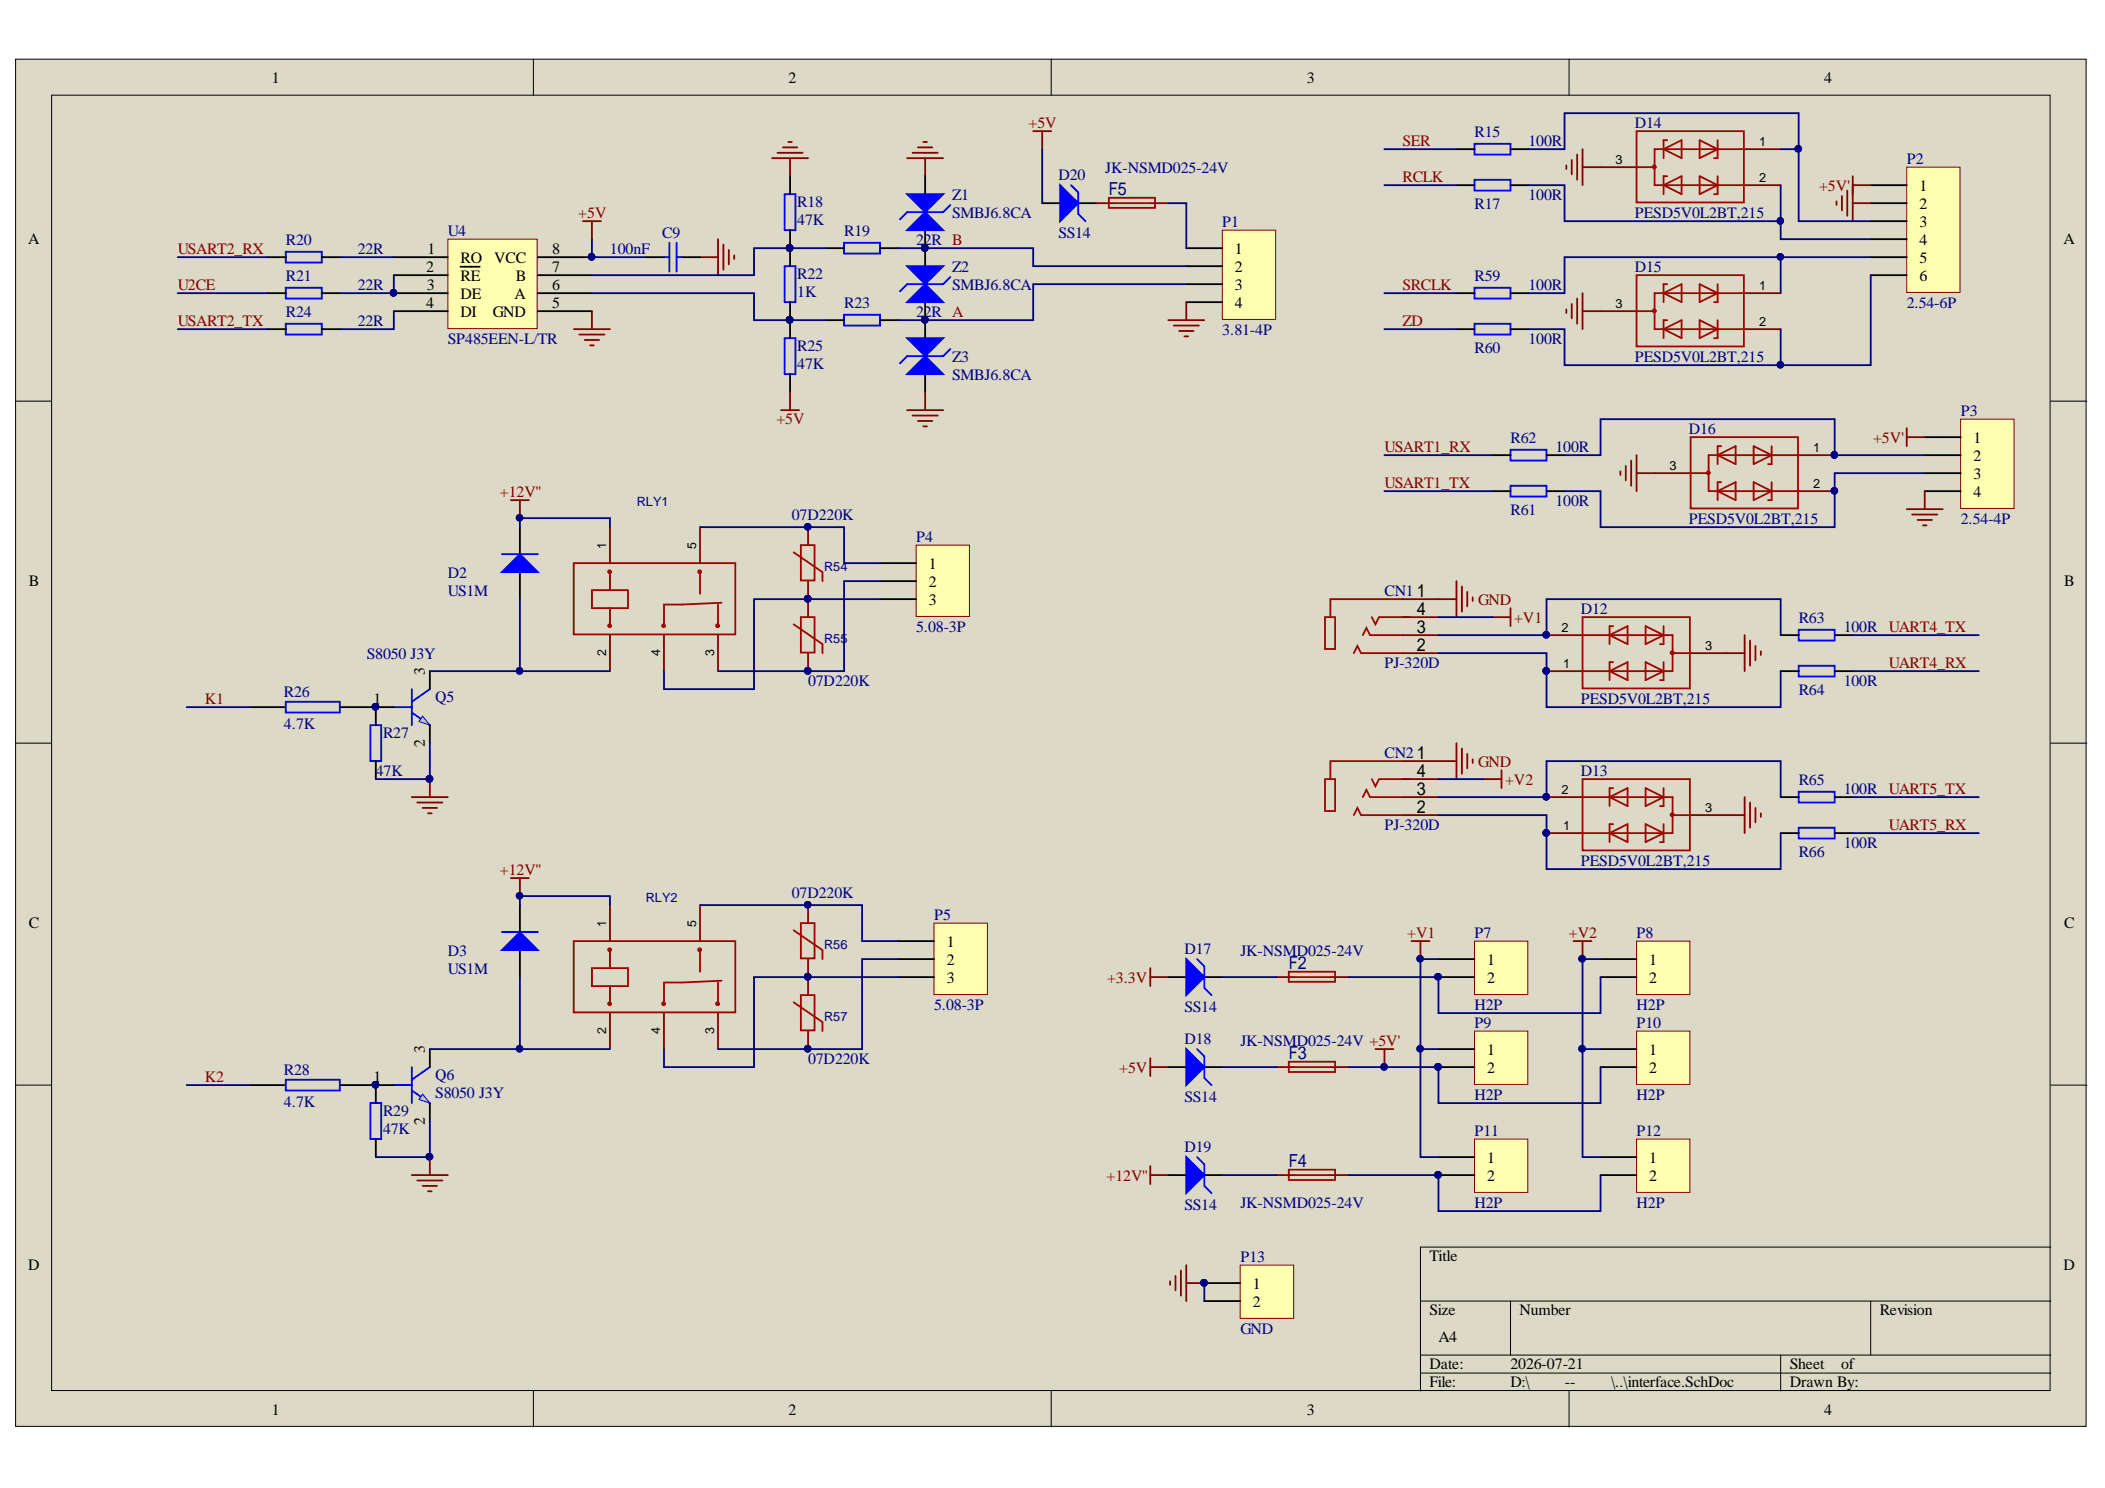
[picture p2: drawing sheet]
<svg xmlns="http://www.w3.org/2000/svg" width="297mm" height="210mm" viewBox="0 0 297 210" stroke-linecap="round" stroke-linejoin="round" font-family="sans-serif">
<defs><g id="words">
<g font-size="2.5" fill="#000080">
<text x="156.5" y="27.5">F5</text>
<text x="181.9" y="136.7">F2</text>
<text x="181.9" y="149.4">F3</text>
<text x="181.9" y="164.6">F4</text>
</g>
<g font-size="2.2">
<text x="38.3" y="11.7">1</text>
<text x="111.3" y="11.7">2</text>
<text x="184.4" y="11.7">3</text>
<text x="257.4" y="11.7">4</text>
<text x="270.8" y="26.9">1</text>
<text x="270.8" y="29.5">2</text>
<text x="4" y="34.5">A</text>
<text x="60.3" y="35.8">1</text>
<text x="77.9" y="35.8">8</text>
<text x="174.3" y="35.8">1</text>
<text x="270.8" y="32">3</text>
<text x="270.8" y="34.5">4</text>
<text x="291.2" y="34.5">A</text>
<text x="60.1" y="38.3">2</text>
<text x="60.2" y="40.9">3</text>
<text x="65" y="37.1">RO</text>
<text x="65" y="39.6">RE</text>
<text x="69.8" y="37.1">VCC</text>
<text x="72.8" y="39.6">B</text>
<text x="77.9" y="40.9">6</text>
<text x="77.9" y="38.3">7</text>
<text x="174.3" y="38.3">2</text>
<text x="174.3" y="40.9">3</text>
<text x="270.8" y="37.1">5</text>
<text x="270.8" y="39.6">6</text>
<text x="60.1" y="43.4">4</text>
<text x="65" y="42.2">DE</text>
<text x="65" y="44.7">DI</text>
<text x="69.6" y="44.7">GND</text>
<text x="72.6" y="42.2">A</text>
<text x="77.9" y="43.4">5</text>
<text x="174.3" y="43.4">4</text>
<text x="278.5" y="62.5">1</text>
<text x="278.5" y="65">2</text>
<text x="278.5" y="67.5">3</text>
<text x="278.5" y="70.1">4</text>
<text x="4.1" y="82.7">B</text>
<text x="131.1" y="80.2">1</text>
<text x="131.1" y="82.8">2</text>
<text x="291.3" y="82.7">B</text>
<text x="131.1" y="85.3">3</text>
<text x="59.9" y="95.2" transform="rotate(-90 59.9 95.2)">3</text>
<text x="52.7" y="99.3">1</text>
<text x="59.9" y="105.4" transform="rotate(-90 59.9 105.4)">2</text>
<text x="4.1" y="130.9">C</text>
<text x="291.3" y="130.9">C</text>
<text x="133.6" y="133.6">1</text>
<text x="133.6" y="136.1">2</text>
<text x="209.8" y="136.1">1</text>
<text x="232.7" y="136.1">1</text>
<text x="133.6" y="138.6">3</text>
<text x="209.8" y="138.6">2</text>
<text x="232.7" y="138.6">2</text>
<text x="59.9" y="148.5" transform="rotate(-90 59.9 148.5)">3</text>
<text x="209.8" y="148.8">1</text>
<text x="232.7" y="148.8">1</text>
<text x="52.7" y="152.6">1</text>
<text x="209.8" y="151.3">2</text>
<text x="232.7" y="151.3">2</text>
<text x="59.9" y="158.7" transform="rotate(-90 59.9 158.7)">2</text>
<text x="209.8" y="164">1</text>
<text x="209.8" y="166.6">2</text>
<text x="232.7" y="164">1</text>
<text x="232.7" y="166.6">2</text>
<text x="4" y="179.2">D</text>
<text x="201.7" y="177.9">Title</text>
<text x="291.2" y="179.2">D</text>
<text x="176.8" y="181.8">1</text>
<text x="176.8" y="184.3">2</text>
<text x="201.7" y="185.5">Size</text>
<text x="214.4" y="185.5">Number</text>
<text x="265.3" y="185.5">Revision</text>
<text x="203" y="189.3">A4</text>
<text x="201.7" y="193.1">Date:</text>
<text x="201.7" y="195.7">File:</text>
<text x="213.1" y="193.1">2026-07-21</text>
<text x="213.1" y="195.7">D:\</text>
<text x="220.8" y="195.7">--</text>
<text x="227.3" y="195.7">\..\interface.SchDoc</text>
<text x="252.5" y="193.1">Sheet</text>
<text x="252.5" y="195.7">Drawn By:</text>
<text x="259.8" y="193.1">of</text>
<text x="38.3" y="199.5">1</text>
<text x="111.3" y="199.5">2</text>
<text x="184.4" y="199.5">3</text>
<text x="257.4" y="199.5">4</text>
</g>
<g font-size="2.2" fill="#800000">
<text x="145.1" y="18">+5V</text>
<text x="197.9" y="20.6">SER</text>
<text x="197.9" y="25.6">RCLK</text>
<text x="256.7" y="26.9">+5V'</text>
<text x="25.1" y="35.8">USART2_RX</text>
<text x="81.6" y="30.7">+5V</text>
<text x="25.1" y="40.9">U2CE</text>
<text x="197.9" y="40.9">SRCLK</text>
<text x="25.1" y="46">USART2_TX</text>
<text x="197.9" y="46">ZD</text>
<text x="109.6" y="59.8">+5V</text>
<text x="195.4" y="63.7">USART1_RX</text>
<text x="264.3" y="62.5">+5V'</text>
<text x="70.5" y="70.1">+12V''</text>
<text x="195.4" y="68.8">USART1_TX</text>
<text x="208.6" y="85.3">GND</text>
<text x="213.7" y="87.9">+V1</text>
<text x="266.5" y="94.2">UART4_RX</text>
<text x="28.9" y="99.3">K1</text>
<text x="208.6" y="108.2">GND</text>
<text x="212.4" y="110.7">+V2</text>
<text x="266.5" y="117.1">UART5_RX</text>
<text x="70.5" y="123.4">+12V''</text>
<text x="198.6" y="132.3">+V1</text>
<text x="221.4" y="132.3">+V2</text>
<text x="156.2" y="138.6">+3.3V</text>
<text x="28.9" y="152.6">K2</text>
<text x="157.9" y="151.3">+5V</text>
<text x="156.1" y="166.6">+12V''</text>
</g>
<g font-size="2.2" fill="#000080">
<text x="208.1" y="19.3">R15</text>
<text x="215.7" y="20.6">100R</text>
<text x="230.7" y="18">D14</text>
<text x="269.1" y="23.1">P2</text>
<text x="112.5" y="29.2">R18</text>
<text x="134.4" y="28.2">Z1</text>
<text x="149.4" y="25.4">D20</text>
<text x="156" y="24.4">JK-NSMD025-24V</text>
<text x="208.1" y="29.5">R17</text>
<text x="215.7" y="28.2">100R</text>
<text x="40.3" y="34.5">R20</text>
<text x="50.5" y="35.8">22R</text>
<text x="63.2" y="33.3">U4</text>
<text x="86.1" y="35.8">100nF</text>
<text x="93.4" y="33.5">C9</text>
<text x="112.5" y="31.7">47K</text>
<text x="119.1" y="33.3">R19</text>
<text x="129.3" y="34.5">22R B</text>
<text x="134.4" y="30.7">SMBJ6.8CA</text>
<text x="149.4" y="33.5">SS14</text>
<text x="172.5" y="32">P1</text>
<text x="230.7" y="30.7">PESD5V0L2BT,215</text>
<text x="40.3" y="39.6">R21</text>
<text x="50.5" y="40.9">22R</text>
<text x="112.5" y="39.4">R22</text>
<text x="112.5" y="41.9">1K</text>
<text x="134.4" y="38.3">Z2</text>
<text x="134.4" y="40.9">SMBJ6.8CA</text>
<text x="208.1" y="39.6">R59</text>
<text x="215.7" y="40.9">100R</text>
<text x="230.7" y="38.3">D15</text>
<text x="40.3" y="44.7">R24</text>
<text x="50.5" y="46">22R</text>
<text x="119.1" y="43.4">R23</text>
<text x="129.3" y="44.7">22R A</text>
<text x="172.5" y="47.2">3.81-4P</text>
<text x="269.1" y="43.4">2.54-6P</text>
<text x="63.2" y="48.5">SP485EEN-L/TR</text>
<text x="112.5" y="49.5">R25</text>
<text x="112.5" y="52.1">47K</text>
<text x="134.4" y="51">Z3</text>
<text x="134.4" y="53.6">SMBJ6.8CA</text>
<text x="208.1" y="49.8">R60</text>
<text x="215.7" y="48.5">100R</text>
<text x="230.7" y="51">PESD5V0L2BT,215</text>
<text x="276.7" y="58.7">P3</text>
<text x="213.1" y="62.5">R62</text>
<text x="219.5" y="63.7">100R</text>
<text x="238.3" y="61.2">D16</text>
<text x="219.5" y="71.4">100R</text>
<text x="111.7" y="73.4">07D220K</text>
<text x="129.3" y="76.4">P4</text>
<text x="213.1" y="72.6">R61</text>
<text x="238.3" y="73.9">PESD5V0L2BT,215</text>
<text x="276.7" y="73.9">2.54-4P</text>
<text x="63.2" y="81.5">D2</text>
<text x="63.2" y="84">US1M</text>
<text x="129.3" y="89.1">5.08-3P</text>
<text x="195.4" y="84">CN1</text>
<text x="223.1" y="86.6">D12</text>
<text x="253.8" y="87.9">R63</text>
<text x="260.2" y="89.1">100R UART4_TX</text>
<text x="51.8" y="92.9">S8050 J3Y</text>
<text x="195.4" y="94.2">PJ-320D</text>
<text x="40.1" y="98.3">R26</text>
<text x="61.4" y="99">Q5</text>
<text x="114" y="96.7">07D220K</text>
<text x="223.1" y="99.3">PESD5V0L2BT,215</text>
<text x="253.8" y="98">R64</text>
<text x="260.2" y="96.7">100R</text>
<text x="40.1" y="102.8">4.7K</text>
<text x="54" y="104.1">R27</text>
<text x="195.4" y="106.9">CN2</text>
<text x="53" y="109.4">47K</text>
<text x="223.1" y="109.4">D13</text>
<text x="253.8" y="110.7">R65</text>
<text x="260.2" y="112">100R UART5_TX</text>
<text x="195.4" y="117.1">PJ-320D</text>
<text x="260.2" y="119.6">100R</text>
<text x="223.1" y="122.1">PESD5V0L2BT,215</text>
<text x="253.8" y="120.9">R66</text>
<text x="111.7" y="126.7">07D220K</text>
<text x="131.8" y="129.7">P5</text>
<text x="63.2" y="134.8">D3</text>
<text x="63.2" y="137.4">US1M</text>
<text x="167.1" y="134.6">D17</text>
<text x="175" y="134.8">JK-NSMD025-24V</text>
<text x="208.1" y="132.3">P7</text>
<text x="230.9" y="132.3">P8</text>
<text x="131.8" y="142.4">5.08-3P</text>
<text x="167.1" y="142.7">SS14</text>
<text x="208.1" y="142.4">H2P</text>
<text x="230.9" y="142.4">H2P</text>
<text x="167.1" y="147.3">D18</text>
<text x="175" y="147.5">JK-NSMD025-24V +5V'</text>
<text x="208.1" y="145">P9</text>
<text x="230.9" y="145">P10</text>
<text x="40.1" y="151.6">R28</text>
<text x="61.4" y="152.3">Q6</text>
<text x="61.4" y="154.9">S8050 J3Y</text>
<text x="114" y="150.1">07D220K</text>
<text x="167.1" y="155.4">SS14</text>
<text x="208.1" y="155.1">H2P</text>
<text x="230.9" y="155.1">H2P</text>
<text x="40.1" y="156.2">4.7K</text>
<text x="54" y="157.4">R29</text>
<text x="54" y="160">47K</text>
<text x="208.1" y="160.2">P11</text>
<text x="230.9" y="160.2">P12</text>
<text x="167.1" y="162.5">D19</text>
<text x="167.1" y="170.6">SS14</text>
<text x="175" y="170.4">JK-NSMD025-24V</text>
<text x="208.1" y="170.4">H2P</text>
<text x="230.9" y="170.4">H2P</text>
<text x="175" y="178">P13</text>
<text x="175" y="188.1">GND</text>
</g>
<g font-size="1.8">
<text x="228" y="23.2">3</text>
<text x="248.2" y="20.6">1</text>
<text x="248.2" y="25.7">2</text>
<text x="248.2" y="41">1</text>
<text x="228" y="43.5">3</text>
<text x="248.2" y="46">2</text>
<text x="255.8" y="63.8">1</text>
<text x="235.6" y="66.3">3</text>
<text x="255.8" y="68.9">2</text>
<text x="85.5" y="77.4" transform="rotate(-90 85.5 77.4)">1</text>
<text x="98.3" y="77.4" transform="rotate(-90 98.3 77.4)">5</text>
<text x="220.3" y="89.2">2</text>
<text x="85.5" y="92.6" transform="rotate(-90 85.5 92.6)">2</text>
<text x="93.2" y="92.6" transform="rotate(-90 93.2 92.6)">4</text>
<text x="100.8" y="92.6" transform="rotate(-90 100.8 92.6)">3</text>
<text x="220.6" y="94.3">1</text>
<text x="240.6" y="91.7">3</text>
<text x="220.3" y="112">2</text>
<text x="220.6" y="117.1">1</text>
<text x="240.6" y="114.6">3</text>
<text x="85.5" y="130.7" transform="rotate(-90 85.5 130.7)">1</text>
<text x="98.3" y="130.7" transform="rotate(-90 98.3 130.7)">5</text>
<text x="85.5" y="145.9" transform="rotate(-90 85.5 145.9)">2</text>
<text x="93.2" y="145.9" transform="rotate(-90 93.2 145.9)">4</text>
<text x="100.8" y="145.9" transform="rotate(-90 100.8 145.9)">3</text>
</g>
<g font-size="1.8" fill="#000080">
<text x="89.9" y="71.4">RLY1</text>
<text x="116.3" y="80.6">R54</text>
<text x="116.3" y="90.7">R55</text>
<text x="91.2" y="127.3">RLY2</text>
<text x="116.3" y="133.9">R56</text>
<text x="116.3" y="144">R57</text>
</g>
</g></defs>
<g fill="#dcd9c7" stroke="#000" stroke-width=".14">
<path d="M2.2 8.3h292.2v192.9h-292.2z"/>
<path d="M7.3 13.4h282v182.8h-282z"/>
</g>
<g fill="none" stroke="#000" stroke-width=".14">
<path d="M75.3 8.3v5.1M148.3 8.3v5.1M221.4 8.3v5.1M2.2 56.6h5.1M289.4 56.6h5.1M2.2 104.8h5.1M289.4 104.8h5.1M2.2 153.1h5.1M289.4 153.1h5.1M289.4 175.9h-89v20.3M75.3 196.2v5.1M148.3 196.2v5.1"/>
<path d="M200.4 183.5h89M200.4 191.2h89M200.4 193.7h89M213.1 183.5v7.7M221.4 196.2v5.1M251.3 191.2v5M264 183.5v7.7"/>
</g>
<path d="M108.9 22.3h5.1M109.7 21.6h3.6M110.5 20.8h2M111.2 20h.5M111.5 22.3v2.6M128 22.3h5.1M128.8 21.6h3.5M129.5 20.8h2.1M130.3 20h.5M130.5 22.3v2.6" fill="none" stroke="#800000" stroke-width=".25"/>
<path d="M130.5 24.9v2.5M130.5 32.5v2.5" fill="none" stroke="#000" stroke-width=".25"/>
<circle cx="130.5" cy="35" r=".46" fill="#000080" stroke="#000080" stroke-width=".14"/>
<path d="M128 27.4h5.1l-2.6 2.5z" fill="#00f"/>
<path d="M128 27.4h5.1l-2.6 2.5z" fill="none" stroke="#00f" stroke-width=".25"/>
<path d="M128 32.5l2.5-2.6 2.6 2.6z" fill="#00f"/>
<path d="M110.7 27.4h1.5v5.1h-1.5zM119.1 34.2h5.1v1.6h-5.1zM128 32.5l2.5-2.6 2.6 2.6zM134.1 28.9l-1 1h-5.1l-1 1" fill="none" stroke="#00f" stroke-width=".25"/>
<g fill="#000080" stroke="#000080" stroke-width=".14">
<circle cx="130.5" cy="35" r=".46"/>
<circle cx="111.4" cy="35" r=".47"/>
<circle cx="130.5" cy="45.1" r=".46"/>
</g>
<path d="M111.5 24.9v2.5M111.5 32.5v2.5M116.6 35h2.5M124.2 35h2.5M130.5 35v2.5M130.5 42.6v2.6" fill="none" stroke="#000" stroke-width=".25"/>
<path d="M82.3 31.2h2.5M83.5 31.2v2.5" fill="none" stroke="#800000" stroke-width=".25"/>
<path d="M128 37.5h5.1l-2.6 2.6z" fill="#00f"/>
<path d="M128 37.5h5.1l-2.6 2.6z" fill="none" stroke="#00f" stroke-width=".25"/>
<path d="M128 42.6l2.5-2.5 2.6 2.5z" fill="#00f"/>
<path d="M40.3 35.5h5.1v1.5h-5.1zM93.7 36.3h.8M94.5 34.2v4.1M95.5 34.2v4.1M95.5 36.3h.7M134.1 39.1l-1 1h-5.1l-1 1M128 42.6l2.5-2.5 2.6 2.5z" fill="none" stroke="#00f" stroke-width=".25"/>
<g fill="#000080" stroke="#000080" stroke-width=".14">
<circle cx="130.5" cy="45.1" r=".46"/>
<circle cx="130.5" cy="35" r=".46"/>
</g>
<path d="M98.8 36.3h2.5M101.3 33.7v5.1M102.1 34.5v3.6M102.8 35.3v2M103.6 36v.5" fill="none" stroke="#800000" stroke-width=".25"/>
<path d="M37.8 36.3h2.5M45.4 36.3h2.5M91.2 36.3h2.5M96.2 36.3h2.6" fill="none" stroke="#000" stroke-width=".25"/>
<path d="M63.2 33.7h12.6v12.7h-12.6z" fill="#ffffb0" stroke="#800000" stroke-width=".14"/>
<g fill="none" stroke="#000" stroke-width=".25">
<path d="M55.6 36.3h7.6M55.6 38.8h7.6M65 37.6h2.7M75.9 36.3h7.6M75.9 38.8h7.6M111.5 35v2.5M37.8 41.4h2.5M45.4 41.4h2.5M55.6 41.4h7.6M55.6 43.9h7.6M75.9 41.4h7.6M75.9 43.9h7.6"/>
<path d="M111.5 42.6v2.6M116.6 45.2h2.5M124.2 45.2h2.5M130.5 45.2v2.5M130.5 52.8v2.5"/>
</g>
<g fill="#000080" stroke="#000080" stroke-width=".14">
<circle cx="55.5" cy="41.3" r=".46"/>
<circle cx="83.5" cy="36.2" r=".46"/>
<circle cx="111.4" cy="45.1" r=".46"/>
<circle cx="111.4" cy="35" r=".47"/>
<circle cx="130.5" cy="45.1" r=".46"/>
</g>
<path d="M110.7 37.5h1.5v5.1h-1.5zM40.3 40.6h5.1v1.5h-5.1zM119.1 44.4h5.1v1.5h-5.1z" fill="none" stroke="#00f" stroke-width=".25"/>
<path d="M81 46.4h5.1M81.7 47.2h3.6M82.5 48h2M83.3 48.7h.5M83.5 43.9v2.5" fill="none" stroke="#800000" stroke-width=".25"/>
<path d="M128 47.7h5.1l-2.6 2.5z" fill="#00f"/>
<path d="M128 47.7h5.1l-2.6 2.5z" fill="none" stroke="#00f" stroke-width=".25"/>
<path d="M128 52.8l2.5-2.6 2.6 2.6z" fill="#00f"/>
<path d="M40.3 45.7h5.1v1.5h-5.1zM110.7 47.7h1.5v5.1h-1.5zM128 52.8l2.5-2.6 2.6 2.6zM134.1 49.2l-1 1h-5.1l-1 1.1" fill="none" stroke="#00f" stroke-width=".25"/>
<g fill="#000080" stroke="#000080" stroke-width=".14">
<circle cx="130.5" cy="45.1" r=".46"/>
<circle cx="111.4" cy="45.1" r=".46"/>
</g>
<path d="M37.8 46.4h2.5M45.4 46.4h2.5M111.5 45.2v2.5M111.5 52.8v2.5M73.4 74.4v3.8M73.4 80.7v3.8" fill="none" stroke="#000" stroke-width=".25"/>
<path d="M110.2 57.9h2.6M111.5 55.3v2.6M128 57.9h5.1M128.8 58.6h3.5M129.5 59.4h2.1M130.5 55.3v2.6M130.3 60.1h.5" fill="none" stroke="#800000" stroke-width=".25"/>
<path d="M70.8 80.7l2.6-2.5 2.5 2.5z" fill="#00f"/>
<path d="M70.8 78.2h5.1M55.6 99.8h2.5M58.1 97.2v5.1M60.7 97.2l-2.6 1.8M70.8 80.7l2.6-2.5 2.5 2.5zM58.1 100.5l2.6 1.8" fill="none" stroke="#00f" stroke-width=".25"/>
<g fill="none" stroke="#a00000" stroke-width=".25">
<path d="M81 79.4h22.8v10.1h-22.8zM83.5 83.2h5.1v2.6h-5.1zM86.1 80.7v2.5M86.1 85.8v2.5M98.8 80.7v3.1M101.3 85.3v3M101.8 85l-5.6 .3h-2.5v3"/>
<circle cx="86" cy="88.3" r=".2"/>
<circle cx="86" cy="80.7" r=".2"/>
<circle cx="93.6" cy="88.3" r=".2"/>
<circle cx="98.7" cy="80.7" r=".2"/>
<circle cx="101.3" cy="88.3" r=".21"/>
</g>
<path d="M86.1 74.4v5M98.8 74.4v5M86.1 89.6v5.1M93.7 89.6v5.1M101.3 89.6v5.1" fill="none" stroke="#800" stroke-width=".25"/>
<path d="M59.6 101l1.1 1.3-1.6-.5z" fill="#c0c0c0"/>
<path d="M59.6 101l1.1 1.3-1.6-.5z" fill="none" stroke="#00f" stroke-width=".14"/>
<path d="M35.2 99.8h5.1M47.9 99.8h7.7M53 99.8v2.5M60.7 94.7v2.5M53 107.4v2.5M60.7 102.3v2.5M73.4 127.7v3.8M73.4 134v3.8" fill="none" stroke="#000" stroke-width=".25"/>
<g fill="#000080" stroke="#000080" stroke-width=".14">
<circle cx="53" cy="99.7" r=".46"/>
<circle cx="60.6" cy="109.9" r=".47"/>
</g>
<path d="M40.3 99h7.6v1.5h-7.6zM52.3 102.3h1.5v5.1h-1.5z" fill="none" stroke="#00f" stroke-width=".25"/>
<path d="M58.1 112.4h5.1M58.9 113.2h3.5M59.6 114h2.1M60.4 114.7h.5M60.7 109.9v2.5" fill="none" stroke="#800000" stroke-width=".25"/>
<path d="M70.8 134l2.6-2.5 2.5 2.5z" fill="#00f"/>
<path d="M70.8 134l2.6-2.5 2.5 2.5zM70.8 131.5h5.1M55.6 153.1h2.5M58.1 153.8l2.6 1.8M58.1 150.5v5.1M60.7 150.5l-2.6 1.8" fill="none" stroke="#00f" stroke-width=".25"/>
<g fill="none" stroke="#a00000" stroke-width=".25">
<path d="M81 132.8h22.8v10h-22.8zM83.5 136.6h5.1v2.5h-5.1zM86.1 134v2.6M86.1 139.1v2.5M98.8 134v3.1M101.3 138.6v3M101.8 138.3l-5.6 .3h-2.5v3"/>
<circle cx="86" cy="134" r=".2"/>
<circle cx="98.7" cy="134" r=".2"/>
<circle cx="86" cy="141.6" r=".2"/>
<circle cx="93.6" cy="141.6" r=".2"/>
<circle cx="101.3" cy="141.6" r=".21"/>
</g>
<path d="M86.1 127.7v5.1M98.8 127.7v5.1M86.1 142.9v5.1M93.7 142.9v5.1M101.3 142.9v5.1" fill="none" stroke="#800" stroke-width=".25"/>
<path d="M59.6 154.3l1.1 1.3-1.6-.5z" fill="#c0c0c0"/>
<path d="M59.6 154.3l1.1 1.3-1.6-.5z" fill="none" stroke="#00f" stroke-width=".14"/>
<path d="M35.2 153.1h5.1M47.9 153.1h7.7M53 153.1v2.5M60.7 148v2.5M60.7 155.6v2.5M53 160.7v2.5" fill="none" stroke="#000" stroke-width=".25"/>
<g fill="#000080" stroke="#000080" stroke-width=".14">
<circle cx="53" cy="153" r=".46"/>
<circle cx="60.6" cy="163.2" r=".46"/>
</g>
<path d="M40.3 152.3h7.6v1.5h-7.6zM52.3 155.6h1.5v5.1h-1.5z" fill="none" stroke="#00f" stroke-width=".25"/>
<g fill="none" stroke="#800000" stroke-width=".25">
<path d="M203 84.5h2.5M205.5 82v5.1M206.3 82.7v3.6M207 83.5v2M207.8 84.3v.5M210.6 87.1h2.5M213.1 85.8v2.5M203 107.4h2.5M205.5 104.8v5.1M206.3 105.6v3.5M207 106.4v2M207.8 107.1v.5"/>
<path d="M209.3 109.9h2.6M211.9 108.6v2.6M58.1 165.8h5.1M58.9 166.5h3.5M59.6 167.3h2.1M60.4 168h.5M60.7 163.2v2.6"/>
</g>
<path d="M187 87.1h1.4v4.5h-1.4zM191 92.1l.5-1 .6 1h5.8M192.3 89.6l.5-1 .5 1h4.6M193.6 87.1l.5 1 .5-1h4.3M197.9 84.5h-10.2v2.6M187 109.9h1.4v4.5h-1.4zM191 115l.5-1 .6 1h5.8M192.3 112.4l.5-1 .5 1h4.6M193.6 109.9l.5 1 .5-1h4.3M197.9 107.4h-10.2v2.5" fill="none" stroke="#a00000" stroke-width=".25"/>
<path d="M197.9 87.1h5.1M197.9 92.1h5.1M197.9 89.6h5.1M197.9 84.5h5.1M197.9 109.9h5.1M197.9 115h5.1M197.9 112.4h5.1M197.9 107.4h5.1" fill="none" stroke="#800" stroke-width=".25"/>
<path d="M269.1 23.6h7.5v17.7h-7.5z" fill="#ffffb0" stroke="#800000" stroke-width=".14"/>
<path d="M264 26.1h5.1M264 28.7h5.1M264 31.2h5.1M264 33.7h5.1M264 36.3h5.1M264 38.8h5.1" fill="none" stroke="#000" stroke-width=".25"/>
<path d="M259.2 28.4v.5M259.9 27.6v2.1M260.7 26.9v3.5M261.4 26.1v5.1M261.4 28.7h2.6" fill="none" stroke="#800000" stroke-width=".25"/>
<path d="M129.3 76.9h7.5v10.1h-7.5z" fill="#ffffb0" stroke="#800000" stroke-width=".14"/>
<path d="M124.2 79.4h5.1M124.2 82h5.1M124.2 84.5h5.1" fill="none" stroke="#000" stroke-width=".25"/>
<path d="M131.8 130.2h7.5v10.1h-7.5z" fill="#ffffb0" stroke="#800000" stroke-width=".14"/>
<path d="M126.7 132.8h5.1M126.7 135.3h5.1M126.7 137.8h5.1" fill="none" stroke="#000" stroke-width=".25"/>
<g fill="none" stroke="#800" stroke-width=".25">
<path d="M225.9 23.6h5M246.2 21h5.1M246.2 26.1h5.1M225.9 43.9h5M246.2 41.4h5.1M246.2 46.4h5.1M114 74.4v2.5M233.5 66.7h5.1M253.8 64.2h5.1M253.8 69.3h5.1M114 82v5.1M114 92.1v2.6"/>
<path d="M218.2 94.7h5.1M218.2 89.6h5.1M238.6 92.1h5M218.2 117.5h5.1M218.2 112.4h5.1M238.6 115h5M114 127.7v2.5M114 135.3v5.1M180.1 137.8h2.5M187.7 137.8h2.6M114 145.5v2.5M180.1 150.5h2.5"/>
<path d="M187.7 150.5h2.6M180.1 165.8h2.5M187.7 165.8h2.6"/>
</g>
<g fill="#000080" stroke="#000080" stroke-width=".14">
<circle cx="114" cy="137.8" r=".46"/>
<circle cx="114" cy="127.6" r=".46"/>
<circle cx="114" cy="147.9" r=".46"/>
<circle cx="114" cy="84.5" r=".46"/>
<circle cx="114" cy="74.3" r=".46"/>
<circle cx="114" cy="94.6" r=".46"/>
<circle cx="73.3" cy="126.4" r=".46"/>
<circle cx="73.3" cy="73" r=".46"/>
<circle cx="258.8" cy="64.2" r=".46"/>
<circle cx="258.8" cy="69.2" r=".46"/>
<circle cx="218.2" cy="117.5" r=".46"/>
<circle cx="218.2" cy="112.4" r=".46"/>
<circle cx="218.2" cy="94.6" r=".46"/>
<circle cx="218.2" cy="89.5" r=".46"/>
<circle cx="200.4" cy="135.2" r=".46"/>
<circle cx="223.3" cy="135.2" r=".46"/>
</g>
<g fill="none" stroke="#a00000" stroke-width=".25">
<path d="M230.9 18.5h15.2v10.1h-15.2zM235.3 19.8h-.5v2.5M239.8 19.8l2.6 1.2-2.6 1.3zM242.4 19.8v2.5h-.5M230.9 38.8h15.2v10.1h-15.2zM230.9 23.6h2.6M234.8 26.1l2.5-1.2v2.5zM234.8 21l2.5-1.2v2.5zM235.3 24.9h-.5v2.5M239.8 24.9l2.6 1.2-2.6 1.3zM242.4 24.9v2.5h-.5M246.2 21h-12.7v5.1h12.7"/>
<path d="M230.9 43.9h2.6M234.8 41.4l2.5-1.3v2.5zM234.8 46.4l2.5-1.2v2.5zM235.3 40.1h-.5v2.5M235.3 45.2h-.5v2.5M239.8 40.1l2.6 1.3-2.6 1.2zM239.8 45.2l2.6 1.2-2.6 1.3zM242.4 40.1v2.5h-.5M242.4 45.2v2.5h-.5M246.2 41.4h-12.7v5h12.7M112 77.9l4.1 2.8v1.3M113 76.9h1.9v5h-1.9z"/>
<path d="M238.6 61.7h15.1v10h-15.1zM238.6 66.7h2.5M242.4 69.3l2.5-1.3v2.6zM242.4 64.2l2.5-1.3v2.6zM242.9 62.9h-.5v2.6M242.9 68h-.5v2.6M247.5 68l2.5 1.3-2.5 1.3zM247.5 62.9l2.5 1.3-2.5 1.3zM250 62.9v2.6h-.5M250 68v2.6h-.5M253.8 64.2h-12.7v5.1h12.7M112 88.1l4.1 2.8v1.2"/>
<path d="M113 87.1h1.9v5h-1.9zM223.3 87.1h15.2v10h-15.2zM223.3 89.6h12.7v5.1h-12.7M227.1 89.6l2.6-1.3v2.6zM227.1 94.7l2.6-1.3v2.5zM227.6 88.3h-.5v2.6M227.6 93.4h-.5v2.5M232.2 88.3l2.6 1.3-2.6 1.3zM232.2 93.4l2.6 1.3-2.6 1.2zM234.8 88.3v2.6h-.6M234.8 93.4v2.5h-.6M236 92.1h2.6"/>
<path d="M223.3 109.9h15.2v10.1h-15.2zM223.3 112.4h12.7v5.1h-12.7M227.1 112.4l2.6-1.2v2.5zM227.1 117.5l2.6-1.2v2.5zM227.6 111.2h-.5v2.5M227.6 116.3h-.5v2.5M232.2 111.2l2.6 1.2-2.6 1.3zM232.2 116.3l2.6 1.2-2.6 1.3zM234.8 111.2v2.5h-.6M234.8 116.3v2.5h-.6M236 115h2.6M112 131.2l4.1 2.8v1.3"/>
<path d="M113 130.2h1.9v5h-1.9zM181.9 137.1h6.5v1.4h-6.5zM182.6 137.8h5.1M112 141.4l4.1 2.8v1.3M113 140.4h1.9v5h-1.9zM181.9 149.8h6.5v1.4h-6.5zM182.6 150.5h5.1M181.9 165h6.5v1.4h-6.5zM182.6 165.8h5.1"/>
<circle cx="233.4" cy="23.6" r=".21"/>
<circle cx="233.4" cy="43.8" r=".2"/>
<circle cx="241.1" cy="66.7" r=".2"/>
<circle cx="236" cy="92.1" r=".21"/>
<circle cx="236" cy="114.9" r=".21"/>
</g>
<g fill="none" stroke="#800000" stroke-width=".25">
<path d="M221 23.3v.5M221.8 22.6v2M222.6 21.8v3.6M223.3 21v5.1M223.3 23.6h2.6M261.4 24.9v2.5M261.4 26.1h2.6M221 43.6v.5M221.8 42.9v2M222.6 42.1v3.6M223.3 41.4v5M223.3 43.9h2.6"/>
<path d="M72.1 70.6h2.5M73.4 70.6v2.5M228.7 66.5v.5M229.4 65.7v2.1M230.2 65v3.5M230.9 64.2v5.1M230.9 66.7h2.6M243.6 92.1h2.6M246.2 89.6v5.1M247 90.4v3.5M247.7 91.1v2M248.5 91.9v.5"/>
<path d="M243.6 115h2.6M246.2 112.4v5.1M247 113.2v3.6M247.7 114v2M248.5 114.7v.5M72.1 123.9h2.5M73.4 123.9v2.5M162.3 136.6v2.5M162.3 137.8h2.6M199.2 132.8h2.5M200.4 132.8v2.5M222 132.8h2.6"/>
<path d="M223.3 132.8v2.5M162.3 149.3v2.5M162.3 150.5h2.6M162.3 164.5v2.5M162.3 165.8h2.6"/>
</g>
<path d="M208.1 132.8h7.5v7.5h-7.5z" fill="#ffffb0" stroke="#800000" stroke-width=".14"/>
<path d="M203 135.3h5.1M203 137.8h5.1" fill="none" stroke="#000" stroke-width=".25"/>
<circle cx="202.9" cy="137.8" r=".46" fill="#000080" stroke="#000080" stroke-width=".14"/>
<path d="M208.1 145.5h7.5v7.5h-7.5z" fill="#ffffb0" stroke="#800000" stroke-width=".14"/>
<path d="M203 148h5.1M203 150.5h5.1" fill="none" stroke="#000" stroke-width=".25"/>
<circle cx="202.9" cy="150.5" r=".47" fill="#000080" stroke="#000080" stroke-width=".14"/>
<path d="M230.9 145.5h7.6v7.5h-7.6z" fill="#ffffb0" stroke="#800000" stroke-width=".14"/>
<path d="M225.9 148h5M225.9 150.5h5" fill="none" stroke="#000" stroke-width=".25"/>
<path d="M208.1 160.7h7.5v7.5h-7.5z" fill="#ffffb0" stroke="#800000" stroke-width=".14"/>
<path d="M203 163.2h5.1M203 165.8h5.1" fill="none" stroke="#000" stroke-width=".25"/>
<circle cx="202.9" cy="165.7" r=".47" fill="#000080" stroke="#000080" stroke-width=".14"/>
<path d="M230.9 160.7h7.6v7.5h-7.6z" fill="#ffffb0" stroke="#800000" stroke-width=".14"/>
<path d="M225.9 163.2h5M225.9 165.8h5" fill="none" stroke="#000" stroke-width=".25"/>
<path d="M230.9 132.8h7.6v7.5h-7.6z" fill="#ffffb0" stroke="#800000" stroke-width=".14"/>
<path d="M164.9 137.8h2.5M169.9 137.8h2.6M225.9 135.3h5M225.9 137.8h5" fill="none" stroke="#000" stroke-width=".25"/>
<path d="M167.4 135.3l2.5 2.5-2.5 2.6z" fill="#00f"/>
<path d="M167.4 135.3l2.5 2.5-2.5 2.6zM168.9 135.3l1 1v3.1l1.1 1" fill="none" stroke="#00f" stroke-width=".25"/>
<path d="M164.9 150.5h2.5M169.9 150.5h2.6" fill="none" stroke="#000" stroke-width=".25"/>
<path d="M167.4 148l2.5 2.5-2.5 2.6z" fill="#00f"/>
<path d="M167.4 148l2.5 2.5-2.5 2.6zM168.9 148l1 1v3.1l1.1 1" fill="none" stroke="#00f" stroke-width=".25"/>
<path d="M175 178.5h7.5v7.5h-7.5z" fill="#ffffb0" stroke="#800000" stroke-width=".14"/>
<g fill="none" stroke="#000" stroke-width=".25">
<path d="M205.5 21h2.6M205.5 26.1h2.6M213.1 21h2.6M213.1 26.1h2.6M205.5 41.4h2.6M205.5 46.4h2.6M213.1 41.4h2.6M213.1 46.4h2.6M210.6 69.3h2.5M210.6 64.2h2.5M218.2 69.3h2.6M218.2 64.2h2.6"/>
<path d="M251.3 89.6h2.5M251.3 94.7h2.5M258.9 89.6h2.5M258.9 94.7h2.5M251.3 112.4h2.5M251.3 117.5h2.5M258.9 112.4h2.5M258.9 117.5h2.5M169.9 181h5.1M169.9 183.5h5.1"/>
</g>
<circle cx="169.9" cy="181" r=".46" fill="#000080" stroke="#000080" stroke-width=".14"/>
<path d="M165.9 180v2M166.6 179.2v3.6M167.4 178.5v5M165.1 180.7v.6M167.4 181h2.5" fill="none" stroke="#800000" stroke-width=".25"/>
<path d="M208.1 20.3h5v1.5h-5zM208.1 25.4h5v1.5h-5zM208.1 40.6h5v1.5h-5zM208.1 45.7h5v1.5h-5zM213.1 68.5h5.1v1.5h-5.1zM213.1 63.4h5.1v1.6h-5.1zM253.8 88.8h5.1v1.6h-5.1zM253.8 93.9h5.1v1.5h-5.1zM253.8 111.7h5.1v1.5h-5.1zM253.8 116.8h5.1v1.5h-5.1z" fill="none" stroke="#00f" stroke-width=".25"/>
<path d="M276.7 59.1h7.5v12.6h-7.5z" fill="#ffffb0" stroke="#800000" stroke-width=".14"/>
<path d="M271.6 61.7h5.1M271.6 64.2h5.1M271.6 66.7h5.1M271.6 69.3h5.1" fill="none" stroke="#000" stroke-width=".25"/>
<path d="M269.1 60.4v2.5M269.1 61.7h2.5M269.1 71.8h5M269.8 72.6h3.6M270.6 73.3h2M271.3 74.1h.6M271.6 69.3v2.5M194.1 148h2.5M195.4 148v2.5" fill="none" stroke="#800000" stroke-width=".25"/>
<circle cx="195.3" cy="150.5" r=".46" fill="#000080" stroke="#000080" stroke-width=".14"/>
<path d="M172.5 32.5h7.5v12.6h-7.5z" fill="#ffffb0" stroke="#800000" stroke-width=".14"/>
<path d="M147.1 28.7h2.5M152.2 28.7h2.5M167.4 35h5.1M167.4 37.5h5.1M167.4 40.1h5.1M167.4 42.6h5.1" fill="none" stroke="#000" stroke-width=".25"/>
<path d="M145.8 18.5h2.5M147.1 18.5v2.5M164.9 45.2h5M165.6 45.9h3.6M166.4 46.7h2M167.1 47.4h.6M167.4 42.6v2.6" fill="none" stroke="#800000" stroke-width=".25"/>
<path d="M149.6 26.1l2.6 2.6-2.6 2.5z" fill="#00f"/>
<path d="M149.6 26.1l2.6 2.6-2.6 2.5zM151.1 26.1l1.1 1v3.1l1 1" fill="none" stroke="#00f" stroke-width=".25"/>
<g fill="none" stroke="#000080" stroke-width=".25">
<path d="M25.1 36.3h12.7M47.9 36.3h7.7M55.6 38.8v2.6h-7.7M83.5 33.7v2.6h7.7M116.6 35h-10.2v3.8h-22.9M126.7 35h19.1v2.5h21.6M147.1 21v7.7M164.9 28.7h2.5v6.3M195.4 21h10.1M195.4 26.1h10.1M215.7 26.1h5.1v5.1h30.5M215.7 21h5.1v-5h33v5"/>
<path d="M251.3 26.1v7.6h12.7M251.3 21h2.5v10.2h10.2M251.3 36.3h-30.5v5.1h-5.1M264 38.8v12.7h-12.7v-5.1M264 36.3h-12.7v5.1M25.1 41.4h12.7M25.1 46.4h12.7M55.6 43.9v2.5h-7.7M83.5 41.4h22.9v3.8h10.2M167.4 40.1h-21.6v5.1h-19.1M195.4 41.4h10.1M195.4 46.4h10.1"/>
<path d="M215.7 46.4h5.1v5.1h30.5M73.4 74.4v-1.3h12.7v1.3M98.8 74.4h20.3v5h5.1M195.4 64.2h15.2M195.4 69.3h15.2M220.8 64.2h5.1v-5.1h33v5.1h12.7M271.6 66.7h-12.7v7.7h-33v-5.1h-5.1M26.3 99.8h8.9M60.7 94.7h12.7M73.4 84.5v10.2h12.7M124.2 84.5h-17.8v12.7h-12.7v-2.5M124.2 82h-5.1v12.7h-17.8"/>
<path d="M203 92.1h15.2v7.7h33.1v-5.1M203 89.6h15.2v-5.1h33.1v5.1M203 87.1h7.6M261.4 94.7h17.8M261.4 89.6h17.8M60.7 104.8v5.1h-7.7M203 115h15.2v7.6h33.1v-5.1M203 112.4h15.2v-5h33.1v5M203 109.9h6.3M261.4 112.4h17.8M261.4 117.5h17.8M73.4 137.8v10.2h12.7"/>
<path d="M73.4 127.7v-1.3h12.7v1.3M98.8 127.7h22.9v5.1h5M126.7 137.8h-20.3v12.7h-12.7v-2.5M126.7 135.3h-5v12.7h-20.4M172.5 137.8h7.6M190.3 137.8h12.7v5.1h22.9v-5.1M203 135.3h-2.6v27.9h2.6M225.9 135.3h-2.6v27.9h2.6M26.3 153.1h8.9M60.7 158.1v5.1h-7.7M60.7 148h12.7M172.5 150.5h7.6"/>
<path d="M190.3 150.5h12.7v5.1h22.9v-5.1M200.4 148h2.6M223.3 148h2.6M190.3 165.8h12.7v5h22.9v-5M169.9 181v2.5"/>
</g>
<g fill="#000080" stroke="#000080" stroke-width=".14">
<circle cx="130.5" cy="35" r=".46"/>
<circle cx="83.5" cy="36.2" r=".46"/>
<circle cx="111.4" cy="35" r=".47"/>
<circle cx="55.5" cy="41.3" r=".46"/>
<circle cx="130.5" cy="45.1" r=".46"/>
<circle cx="111.4" cy="45.1" r=".46"/>
<circle cx="73.3" cy="94.6" r=".46"/>
<circle cx="60.6" cy="109.9" r=".47"/>
<circle cx="73.3" cy="147.9" r=".46"/>
<circle cx="60.6" cy="163.2" r=".46"/>
<circle cx="114" cy="84.5" r=".46"/>
<circle cx="114" cy="127.6" r=".46"/>
<circle cx="114" cy="137.8" r=".46"/>
<circle cx="114" cy="147.9" r=".46"/>
<circle cx="114" cy="94.6" r=".46"/>
<circle cx="114" cy="74.3" r=".46"/>
<circle cx="73.3" cy="126.4" r=".46"/>
<circle cx="73.3" cy="73" r=".46"/>
<circle cx="251.2" cy="31.2" r=".46"/>
<circle cx="202.9" cy="137.8" r=".46"/>
<circle cx="195.3" cy="150.5" r=".46"/>
<circle cx="202.9" cy="150.5" r=".47"/>
<circle cx="202.9" cy="165.7" r=".47"/>
<circle cx="200.4" cy="135.2" r=".46"/>
<circle cx="200.4" cy="147.9" r=".46"/>
<circle cx="223.3" cy="147.9" r=".46"/>
<circle cx="223.3" cy="135.2" r=".46"/>
<circle cx="169.9" cy="181" r=".46"/>
<circle cx="253.8" cy="21" r=".46"/>
<circle cx="218.2" cy="117.5" r=".46"/>
<circle cx="218.2" cy="112.4" r=".46"/>
<circle cx="218.2" cy="94.6" r=".46"/>
<circle cx="218.2" cy="89.5" r=".46"/>
<circle cx="251.2" cy="51.5" r=".46"/>
<circle cx="251.2" cy="36.2" r=".46"/>
<circle cx="258.8" cy="64.2" r=".46"/>
<circle cx="258.8" cy="69.2" r=".46"/>
</g>
<path d="M156.5 27.9h6.5v1.4h-6.5zM157.2 28.7h5.1" fill="none" stroke="#a00000" stroke-width=".25"/>
<path d="M154.7 28.7h2.5M162.3 28.7h2.6" fill="none" stroke="#800" stroke-width=".25"/>
<path d="M164.9 165.8h2.5M169.9 165.8h2.6" fill="none" stroke="#000" stroke-width=".25"/>
<path d="M167.4 163.2l2.5 2.6-2.5 2.5z" fill="#00f"/>
<path d="M167.4 163.2l2.5 2.6-2.5 2.5zM168.9 163.2l1 1v3.1l1.1 1" fill="none" stroke="#00f" stroke-width=".25"/>
<path d="M172.5 165.8h7.6" fill="none" stroke="#000080" stroke-width=".25"/>
<use href="#words"/>
</svg>
